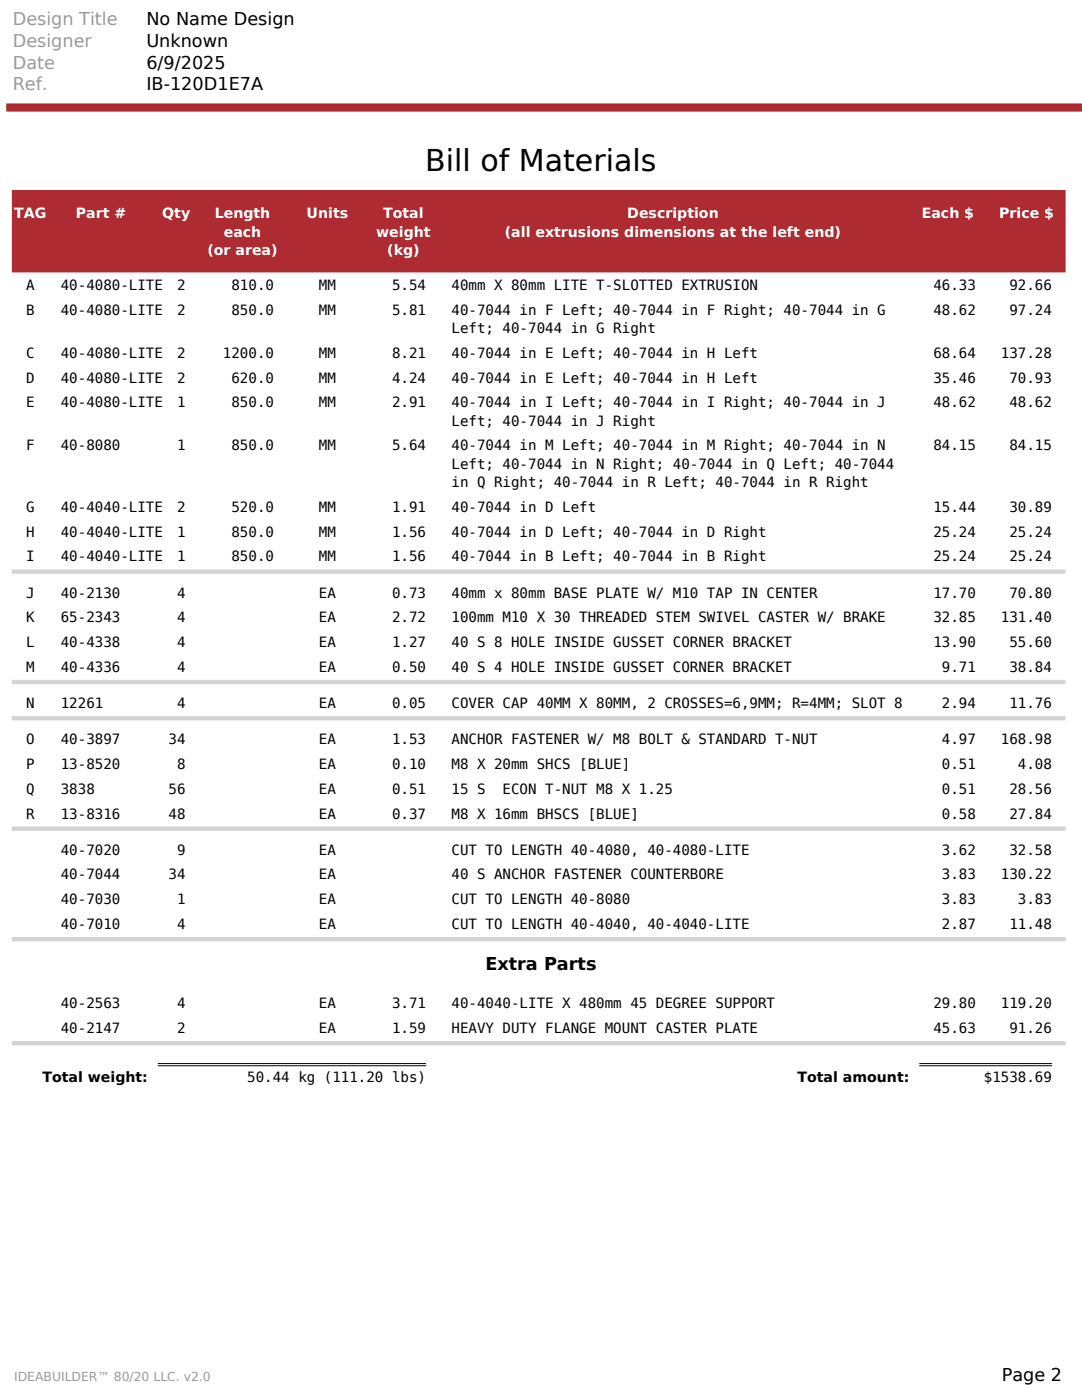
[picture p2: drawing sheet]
<svg xmlns="http://www.w3.org/2000/svg" width="216mm" height="279mm" viewBox="0 0 216 279" stroke-linecap="round" stroke-linejoin="round" font-family="sans-serif">
<defs><g id="words">
<text font-size="6" x="84.9" y="34">Bill of Materials</text>
<g font-size="3.5" fill="#999">
<text x="2.5" y="5.1">Design Title</text>
<text x="2.5" y="9.4">Designer</text>
<text x="2.5" y="13.7">Date</text>
<text x="2.5" y="18">Ref.</text>
</g>
<g font-size="3.5">
<text x="29.2" y="5.1">No Name Design</text>
<text x="29.2" y="9.4">Unknown</text>
<text x="29.2" y="13.7">6/9/2025</text>
<text x="29.2" y="18">IB-120D1E7A</text>
<text x="96.8" y="193.5">Extra Parts</text>
<text x="199.9" y="275.6">Page 2</text>
</g>
<g font-size="2.8" fill="#fff">
<text x="2.9" y="43.6">TAG</text>
<text x="15.1" y="43.6">Part #</text>
<text x="32.4" y="43.6">Qty</text>
<text x="42.9" y="43.6">Length</text>
<text x="44.7" y="47.3">each</text>
<text x="61.2" y="43.6">Units</text>
<text x="75.1" y="47.3">weight</text>
<text x="76.5" y="43.6">Total</text>
<text x="100.7" y="47.3">(all extrusions dimensions at the left end)</text>
<text x="125.2" y="43.6">Description</text>
<text x="183.9" y="43.6">Each $</text>
<text x="199.4" y="43.6">Price $</text>
<text x="41.4" y="50.9">(or area)</text>
<text x="77.3" y="50.9">(kg)</text>
</g>
<g font-size="2.8">
<text x="5.2" y="57.9">A</text>
<text x="12.1" y="57.9">40-4080-LITE</text>
<text x="35.3" y="57.9">2</text>
<text x="46.2" y="57.9">810.0</text>
<text x="63.6" y="57.9">MM</text>
<text x="78.2" y="57.9">5.54</text>
<text x="90.1" y="57.9">40mm X 80mm LITE T-SLOTTED EXTRUSION</text>
<text x="186.2" y="57.9">46.33</text>
<text x="201.4" y="57.9">92.66</text>
<text x="5.2" y="62.8">B</text>
<text x="12.1" y="62.8">40-4080-LITE</text>
<text x="35.3" y="62.8">2</text>
<text x="46.2" y="62.8">850.0</text>
<text x="63.6" y="62.8">MM</text>
<text x="78.2" y="62.8">5.81</text>
<text x="90.1" y="62.8">40-7044 in F Left; 40-7044 in F Right; 40-7044 in G</text>
<text x="186.2" y="62.8">48.62</text>
<text x="201.4" y="62.8">97.24</text>
<text x="5.2" y="71.4">C</text>
<text x="12.1" y="71.4">40-4080-LITE</text>
<text x="35.3" y="71.4">2</text>
<text x="44.5" y="71.4">1200.0</text>
<text x="63.6" y="71.4">MM</text>
<text x="78.2" y="71.4">8.21</text>
<text x="90.1" y="66.5">Left; 40-7044 in G Right</text>
<text x="90.1" y="71.4">40-7044 in E Left; 40-7044 in H Left</text>
<text x="186.2" y="71.4">68.64</text>
<text x="199.7" y="71.4">137.28</text>
<text x="5.2" y="76.3">D</text>
<text x="12.1" y="76.3">40-4080-LITE</text>
<text x="35.3" y="76.3">2</text>
<text x="46.2" y="76.3">620.0</text>
<text x="63.6" y="76.3">MM</text>
<text x="78.2" y="76.3">4.24</text>
<text x="90.1" y="76.3">40-7044 in E Left; 40-7044 in H Left</text>
<text x="186.2" y="76.3">35.46</text>
<text x="201.4" y="76.3">70.93</text>
<text x="5.2" y="81.3">E</text>
<text x="12.1" y="81.3">40-4080-LITE</text>
<text x="35.3" y="81.3">1</text>
<text x="46.2" y="81.3">850.0</text>
<text x="63.6" y="81.3">MM</text>
<text x="78.2" y="81.3">2.91</text>
<text x="90.1" y="81.3">40-7044 in I Left; 40-7044 in I Right; 40-7044 in J</text>
<text x="186.2" y="81.3">48.62</text>
<text x="201.4" y="81.3">48.62</text>
<text x="5.2" y="89.9">F</text>
<text x="12.1" y="89.9">40-8080</text>
<text x="35.3" y="89.9">1</text>
<text x="46.2" y="89.9">850.0</text>
<text x="63.6" y="89.9">MM</text>
<text x="78.2" y="89.9">5.64</text>
<text x="90.1" y="84.9">Left; 40-7044 in J Right</text>
<text x="90.1" y="89.9">40-7044 in M Left; 40-7044 in M Right; 40-7044 in N</text>
<text x="186.2" y="89.9">84.15</text>
<text x="201.4" y="89.9">84.15</text>
<text x="90.1" y="93.6">Left; 40-7044 in N Right; 40-7044 in Q Left; 40-7044</text>
<text x="90.1" y="97.2">in Q Right; 40-7044 in R Left; 40-7044 in R Right</text>
<text x="5.2" y="102.2">G</text>
<text x="5.2" y="107.1">H</text>
<text x="12.1" y="102.2">40-4040-LITE</text>
<text x="12.1" y="107.1">40-4040-LITE</text>
<text x="35.3" y="102.2">2</text>
<text x="35.3" y="107.1">1</text>
<text x="46.2" y="102.2">520.0</text>
<text x="46.2" y="107.1">850.0</text>
<text x="63.6" y="102.2">MM</text>
<text x="63.6" y="107.1">MM</text>
<text x="78.2" y="102.2">1.91</text>
<text x="78.2" y="107.1">1.56</text>
<text x="90.1" y="102.2">40-7044 in D Left</text>
<text x="90.1" y="107.1">40-7044 in D Left; 40-7044 in D Right</text>
<text x="186.2" y="102.2">15.44</text>
<text x="186.2" y="107.1">25.24</text>
<text x="201.4" y="102.2">30.89</text>
<text x="201.4" y="107.1">25.24</text>
<text x="5.2" y="112">I</text>
<text x="12.1" y="112">40-4040-LITE</text>
<text x="35.3" y="112">1</text>
<text x="46.2" y="112">850.0</text>
<text x="63.6" y="112">MM</text>
<text x="78.2" y="112">1.56</text>
<text x="90.1" y="112">40-7044 in B Left; 40-7044 in B Right</text>
<text x="186.2" y="112">25.24</text>
<text x="201.4" y="112">25.24</text>
<text x="5.2" y="119.3">J</text>
<text x="12.1" y="119.3">40-2130</text>
<text x="35.3" y="119.3">4</text>
<text x="63.6" y="119.3">EA</text>
<text x="78.2" y="119.3">0.73</text>
<text x="90.1" y="119.3">40mm x 80mm BASE PLATE W/ M10 TAP IN CENTER</text>
<text x="186.2" y="119.3">17.70</text>
<text x="201.4" y="119.3">70.80</text>
<text x="5.2" y="124.2">K</text>
<text x="12.1" y="124.2">65-2343</text>
<text x="35.3" y="124.2">4</text>
<text x="63.6" y="124.2">EA</text>
<text x="78.2" y="124.2">2.72</text>
<text x="90.1" y="124.2">100mm M10 X 30 THREADED STEM SWIVEL CASTER W/ BRAKE</text>
<text x="186.2" y="124.2">32.85</text>
<text x="199.7" y="124.2">131.40</text>
<text x="5.2" y="129.1">L</text>
<text x="12.1" y="129.1">40-4338</text>
<text x="35.3" y="129.1">4</text>
<text x="63.6" y="129.1">EA</text>
<text x="78.2" y="129.1">1.27</text>
<text x="90.1" y="129.1">40 S 8 HOLE INSIDE GUSSET CORNER BRACKET</text>
<text x="186.2" y="129.1">13.90</text>
<text x="201.4" y="129.1">55.60</text>
<text x="5.2" y="134.1">M</text>
<text x="12.1" y="134.1">40-4336</text>
<text x="35.3" y="134.1">4</text>
<text x="63.6" y="134.1">EA</text>
<text x="78.2" y="134.1">0.50</text>
<text x="90.1" y="134.1">40 S 4 HOLE INSIDE GUSSET CORNER BRACKET</text>
<text x="187.9" y="134.1">9.71</text>
<text x="201.4" y="134.1">38.84</text>
<text x="5.2" y="141.3">N</text>
<text x="12.1" y="141.3">12261</text>
<text x="35.3" y="141.3">4</text>
<text x="63.6" y="141.3">EA</text>
<text x="78.2" y="141.3">0.05</text>
<text x="90.1" y="141.3">COVER CAP 40MM X 80MM, 2 CROSSES=6,9MM; R=4MM; SLOT 8</text>
<text x="187.9" y="141.3">2.94</text>
<text x="201.4" y="141.3">11.76</text>
<text x="5.2" y="148.5">O</text>
<text x="12.1" y="148.5">40-3897</text>
<text x="33.6" y="148.5">34</text>
<text x="63.6" y="148.5">EA</text>
<text x="78.2" y="148.5">1.53</text>
<text x="90.1" y="148.5">ANCHOR FASTENER W/ M8 BOLT &amp; STANDARD T-NUT</text>
<text x="187.9" y="148.5">4.97</text>
<text x="199.7" y="148.5">168.98</text>
<text x="5.2" y="153.5">P</text>
<text x="12.1" y="153.5">13-8520</text>
<text x="35.3" y="153.5">8</text>
<text x="63.6" y="153.5">EA</text>
<text x="78.2" y="153.5">0.10</text>
<text x="90.1" y="153.5">M8 X 20mm SHCS [BLUE]</text>
<text x="187.9" y="153.5">0.51</text>
<text x="203.1" y="153.5">4.08</text>
<text x="5.2" y="158.4">Q</text>
<text x="12.1" y="158.4">3838</text>
<text x="33.6" y="158.4">56</text>
<text x="63.6" y="158.4">EA</text>
<text x="78.2" y="158.4">0.51</text>
<text x="90.1" y="158.4">15 S</text>
<text x="100.3" y="158.4">ECON T-NUT M8 X 1.25</text>
<text x="187.9" y="158.4">0.51</text>
<text x="201.4" y="158.4">28.56</text>
<text x="5.2" y="163.4">R</text>
<text x="12.1" y="163.4">13-8316</text>
<text x="33.6" y="163.4">48</text>
<text x="63.6" y="163.4">EA</text>
<text x="78.2" y="163.4">0.37</text>
<text x="90.1" y="163.4">M8 X 16mm BHSCS [BLUE]</text>
<text x="187.9" y="163.4">0.58</text>
<text x="201.4" y="163.4">27.84</text>
<text x="12.1" y="170.6">40-7020</text>
<text x="35.3" y="170.6">9</text>
<text x="63.6" y="170.6">EA</text>
<text x="90.1" y="170.6">CUT TO LENGTH 40-4080, 40-4080-LITE</text>
<text x="187.9" y="170.6">3.62</text>
<text x="201.4" y="170.6">32.58</text>
<text x="12.1" y="175.5">40-7044</text>
<text x="33.6" y="175.5">34</text>
<text x="63.6" y="175.5">EA</text>
<text x="90.1" y="175.5">40 S ANCHOR FASTENER COUNTERBORE</text>
<text x="187.9" y="175.5">3.83</text>
<text x="199.7" y="175.5">130.22</text>
<text x="12.1" y="180.5">40-7030</text>
<text x="12.1" y="185.4">40-7010</text>
<text x="35.3" y="180.5">1</text>
<text x="35.3" y="185.4">4</text>
<text x="63.6" y="180.5">EA</text>
<text x="63.6" y="185.4">EA</text>
<text x="90.1" y="180.5">CUT TO LENGTH 40-8080</text>
<text x="90.1" y="185.4">CUT TO LENGTH 40-4040, 40-4040-LITE</text>
<text x="187.9" y="180.5">3.83</text>
<text x="187.9" y="185.4">2.87</text>
<text x="201.4" y="185.4">11.48</text>
<text x="203.1" y="180.5">3.83</text>
<text x="12.1" y="201.2">40-2563</text>
<text x="35.3" y="201.2">4</text>
<text x="63.6" y="201.2">EA</text>
<text x="78.2" y="201.2">3.71</text>
<text x="90.1" y="201.2">40-4040-LITE X 480mm 45 DEGREE SUPPORT</text>
<text x="186.2" y="201.2">29.80</text>
<text x="199.7" y="201.2">119.20</text>
<text x="12.1" y="206.2">40-2147</text>
<text x="35.3" y="206.2">2</text>
<text x="63.6" y="206.2">EA</text>
<text x="78.2" y="206.2">1.59</text>
<text x="90.1" y="206.2">HEAVY DUTY FLANGE MOUNT CASTER PLATE</text>
<text x="186.2" y="206.2">45.63</text>
<text x="201.4" y="206.2">91.26</text>
<text x="8.5" y="215.9">Total weight:</text>
<text x="49.3" y="215.9">50.44 kg (111.20 lbs)</text>
<text x="159.1" y="215.9">Total amount:</text>
<text x="196.3" y="215.9">$1538.69</text>
</g>
<text font-size="2.5" fill="#999" x="2.8" y="275.6">IDEABUILDER™ 80/20 LLC. v2.0</text>
</g></defs>
<g fill="#ad2b31" stroke="#ad2b31" stroke-width=".35">
<path d="M1.4 20.8h214.5v1.3h-214.5z" fill-rule="evenodd"/>
<path d="M2.5 38.1h209.9v16.1h-209.9z" fill-rule="evenodd"/>
</g>
<g fill="#d3d3d3" stroke="#d3d3d3" stroke-width=".35">
<path d="M2.5 113.8h209.9v.5h-209.9z" fill-rule="evenodd"/>
<path d="M2.5 135.9h209.9v.5h-209.9z" fill-rule="evenodd"/>
<path d="M2.5 143.1h209.9v.5h-209.9z" fill-rule="evenodd"/>
<path d="M2.5 165.1h209.9v.5h-209.9z" fill-rule="evenodd"/>
<path d="M2.5 187.2h209.9v.5h-209.9z" fill-rule="evenodd"/>
<path d="M2.5 207.9h209.9v.5h-209.9z" fill-rule="evenodd"/>
</g>
<path d="M31.5 212.3h53.5M31.5 212.7h53.5M183.4 212.3h26.5M183.4 212.7h26.5" fill="none" stroke="#000" stroke-width=".2"/>
<use href="#words"/>
</svg>
